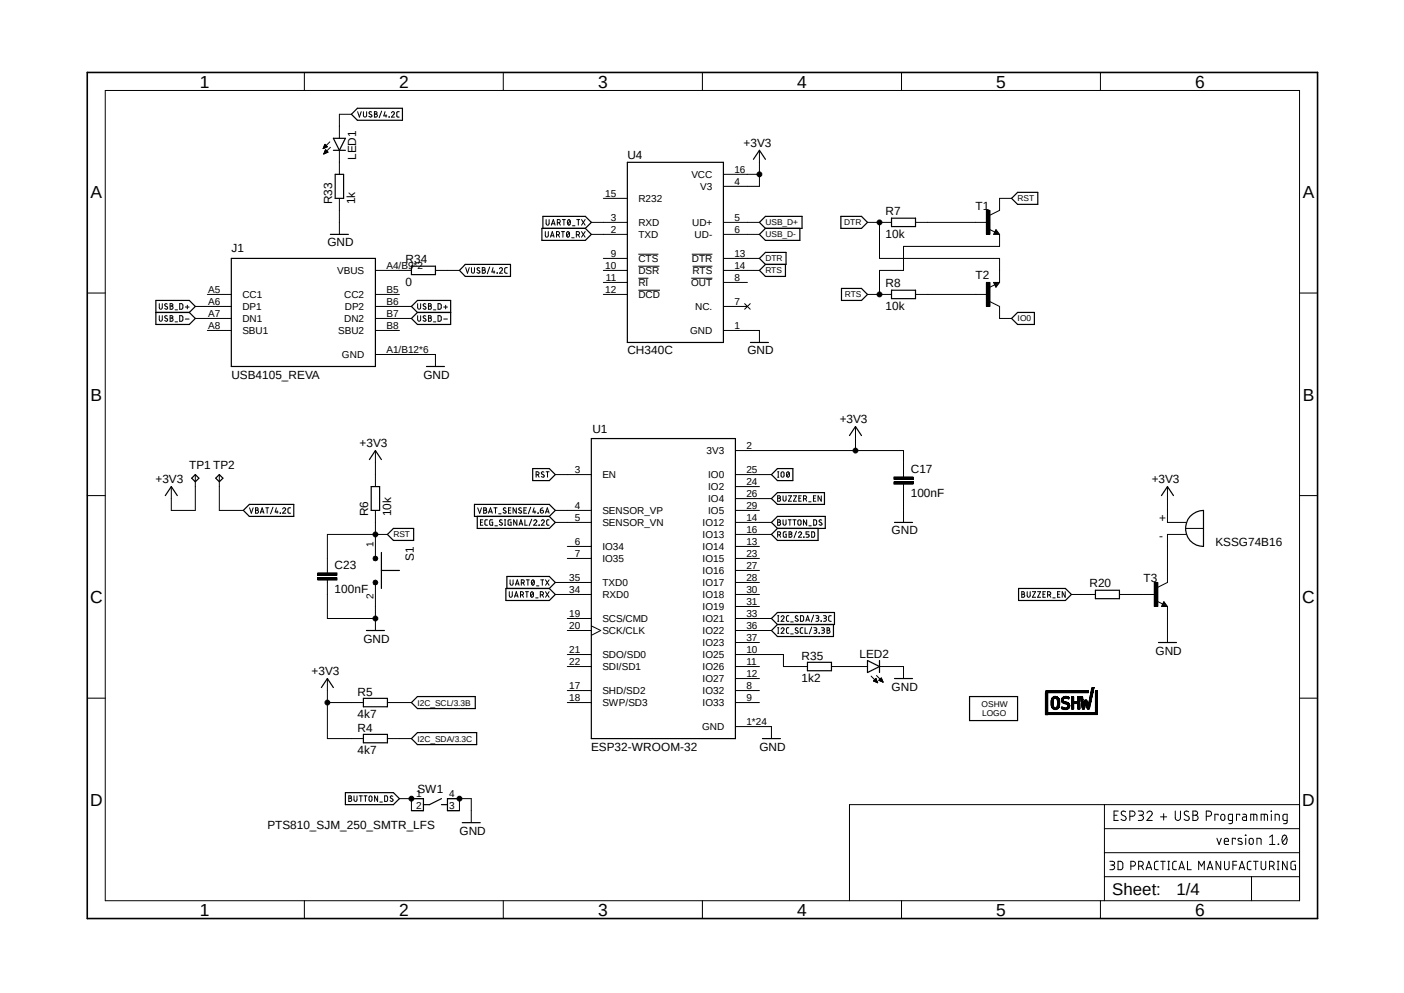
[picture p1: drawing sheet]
<svg xmlns="http://www.w3.org/2000/svg" width="297mm" height="210mm" viewBox="0 0 297 210" stroke-linecap="round" stroke-linejoin="round" font-family="sans-serif">
<defs><g id="words">
<g font-size="3.7">
<text x="42.3" y="18.5">1</text>
<text x="84.4" y="18.5">2</text>
<text x="126.5" y="18.5">3</text>
<text x="168.6" y="18.5">4</text>
<text x="210.7" y="18.5">5</text>
<text x="252.9" y="18.5">6</text>
<text x="19.1" y="41.9">A</text>
<text x="275.6" y="41.9">A</text>
<text x="19.1" y="84.7">B</text>
<text x="275.6" y="84.7">B</text>
<text x="19" y="127.5">C</text>
<text x="275.5" y="127.5">C</text>
<text x="19" y="170.4">D</text>
<text x="275.5" y="170.4">D</text>
<text x="42.3" y="193.7">1</text>
<text x="84.4" y="193.7">2</text>
<text x="126.5" y="193.7">3</text>
<text x="168.6" y="193.7">4</text>
<text x="210.7" y="193.7">5</text>
<text x="252.9" y="193.7">6</text>
</g>
<g font-size="3.6">
<text x="235.3" y="189.4">Sheet:</text>
<text x="248.9" y="189.2">1/4</text>
</g>
<g font-size="2.5">
<text x="75.4" y="33.8" transform="rotate(-90 75.4 33.8)">LED1</text>
<text x="132.7" y="33.7">U4</text>
<text x="157.3" y="31">+3V3</text>
<text x="70.3" y="43.2" transform="rotate(-90 70.3 43.2)">R33</text>
<text x="75.1" y="43.2" transform="rotate(-90 75.1 43.2)">1k</text>
<text x="187.3" y="45.6">R7</text>
<text x="206.4" y="44.5">T1</text>
<text x="48.9" y="53.4">J1</text>
<text x="69.3" y="52.1">GND</text>
<text x="187.3" y="50.3">10k</text>
<text x="85.8" y="55.7">R34</text>
<text x="206.4" y="59">T2</text>
<text x="85.8" y="60.5">0</text>
<text x="187.3" y="65.6">10k</text>
<text x="187.3" y="60.8">R8</text>
<text x="132.7" y="75">CH340C</text>
<text x="158.1" y="75">GND</text>
<text x="48.9" y="80.1">USB4105_REVA</text>
<text x="89.6" y="80.1">GND</text>
<text x="177.6" y="89.5">+3V3</text>
<text x="76.1" y="94.5">+3V3</text>
<text x="125.3" y="91.6">U1</text>
<text x="40" y="99.1">TP1 TP2</text>
<text x="192.7" y="100">C17</text>
<text x="32.9" y="102.2">+3V3</text>
<text x="192.7" y="105.1">100nF</text>
<text x="243.6" y="102.2">+3V3</text>
<text x="77.9" y="109.2" transform="rotate(-90 77.9 109.2)">R6</text>
<text x="82.7" y="109.2" transform="rotate(-90 82.7 109.2)">10k</text>
<text x="188.6" y="113">GND</text>
<text x="245.2" y="110.5">+</text>
<text x="87.5" y="118.6" transform="rotate(-90 87.5 118.6)">S1</text>
<text x="245.2" y="114.3">-</text>
<text x="257.1" y="115.6">KSSG74B16</text>
<text x="70.8" y="125.4">100nF</text>
<text x="70.8" y="120.3">C23</text>
<text x="230.5" y="124.2">R20</text>
<text x="241.9" y="123.2">T3</text>
<text x="76.9" y="135.9">GND</text>
<text x="65.9" y="142.7">+3V3</text>
<text x="169.5" y="139.5">R35</text>
<text x="181.8" y="139.2">LED2</text>
<text x="244.4" y="138.4">GND</text>
<text x="75.6" y="147.1">R5</text>
<text x="169.5" y="144.3">1k2</text>
<text x="188.6" y="146.1">GND</text>
<text x="75.6" y="151.9">4k7</text>
<text x="75.6" y="154.7">R4</text>
<text x="75.6" y="159.5">4k7</text>
<text x="125.1" y="158.8">ESP32-WROOM-32</text>
<text x="160.7" y="158.8">GND</text>
<text x="88.3" y="167.6">SW1</text>
<text x="56.6" y="175.3">PTS810_SJM_250_SMTR_LFS</text>
<text x="97.2" y="176.5">GND</text>
</g>
<g font-size="2.1">
<text x="128" y="41.6">15</text>
<text x="146.3" y="37.6">VCC</text>
<text x="148.1" y="40.2">V3</text>
<text x="155.4" y="39.1">4</text>
<text x="155.4" y="36.5">16</text>
<text x="129.2" y="46.7">3</text>
<text x="135" y="42.7">R232</text>
<text x="135" y="47.8">RXD</text>
<text x="146.4" y="47.8">UD+</text>
<text x="155.4" y="46.7">5</text>
<text x="129.2" y="49.2">2</text>
<text x="135" y="50.3">TXD</text>
<text x="146.9" y="50.3">UD-</text>
<text x="155.4" y="49.2">6</text>
<text x="71.3" y="58">VBUS</text>
<text x="81.7" y="56.9">A4/B9*2</text>
<text x="128" y="56.9">10</text>
<text x="128.2" y="59.4">11</text>
<text x="129.2" y="54.3">9</text>
<text x="135" y="55.4">CTS</text>
<text x="135" y="58">DSR</text>
<text x="146.3" y="55.4">DTR</text>
<text x="146.5" y="58">RTS</text>
<text x="155.4" y="54.3">13</text>
<text x="155.4" y="56.9">14</text>
<text x="155.4" y="59.4">8</text>
<text x="44" y="61.9">A5</text>
<text x="44" y="64.5">A6</text>
<text x="51.3" y="63">CC1</text>
<text x="51.3" y="65.6">DP1</text>
<text x="72.8" y="63">CC2</text>
<text x="72.9" y="65.6">DP2</text>
<text x="81.7" y="61.9">B5</text>
<text x="81.7" y="64.5">B6</text>
<text x="128" y="61.9">12</text>
<text x="135" y="63">DCD</text>
<text x="135" y="60.5">RI</text>
<text x="146.2" y="60.5">OUT</text>
<text x="147.1" y="65.6">NC.</text>
<text x="155.4" y="64.5">7</text>
<text x="44" y="67">A7</text>
<text x="44" y="69.6">A8</text>
<text x="51.3" y="68.1">DN1</text>
<text x="51.3" y="70.7">SBU1</text>
<text x="71.5" y="70.7">SBU2</text>
<text x="72.8" y="68.1">DN2</text>
<text x="81.7" y="67">B7</text>
<text x="81.7" y="69.6">B8</text>
<text x="146" y="70.7">GND</text>
<text x="155.4" y="69.6">1</text>
<text x="72.3" y="75.7">GND</text>
<text x="81.7" y="74.6">A1/B12*6</text>
<text x="157.9" y="94.9">2</text>
<text x="121.6" y="100">3</text>
<text x="127.4" y="101.1">EN</text>
<text x="149.5" y="96.1">3V3</text>
<text x="149.8" y="101.1">IO0</text>
<text x="157.9" y="100">25</text>
<text x="121.6" y="107.6">4</text>
<text x="149.8" y="103.7">IO2</text>
<text x="149.8" y="106.2">IO4</text>
<text x="157.9" y="102.5">24</text>
<text x="157.9" y="105.1">26</text>
<text x="157.9" y="107.6">29</text>
<text x="121.6" y="110.2">5</text>
<text x="127.4" y="108.7">SENSOR_VP</text>
<text x="127.4" y="111.3">SENSOR_VN</text>
<text x="148.6" y="111.3">IO12</text>
<text x="148.6" y="113.8">IO13</text>
<text x="149.8" y="108.8">IO5</text>
<text x="157.9" y="110.2">14</text>
<text x="157.9" y="112.7">16</text>
<text x="79" y="115.8" transform="rotate(-90 79 115.8)">1</text>
<text x="121.6" y="115.2">6</text>
<text x="121.6" y="117.8">7</text>
<text x="127.4" y="116.3">IO34</text>
<text x="127.4" y="118.9">IO35</text>
<text x="148.6" y="116.3">IO14</text>
<text x="148.6" y="118.9">IO15</text>
<text x="157.9" y="115.2">13</text>
<text x="157.9" y="117.8">23</text>
<text x="120.4" y="125.4">34</text>
<text x="120.4" y="122.9">35</text>
<text x="127.4" y="124">TXD0</text>
<text x="148.6" y="121.4">IO16</text>
<text x="148.6" y="124">IO17</text>
<text x="157.9" y="120.3">27</text>
<text x="157.9" y="122.9">28</text>
<text x="157.9" y="125.4">30</text>
<text x="79" y="126.7" transform="rotate(-90 79 126.7)">2</text>
<text x="120.4" y="130.5">19</text>
<text x="127.4" y="126.5">RXD0</text>
<text x="127.4" y="131.6">SCS/CMD</text>
<text x="148.6" y="126.5">IO18</text>
<text x="148.6" y="129">IO19</text>
<text x="148.6" y="131.6">IO21</text>
<text x="157.9" y="127.9">31</text>
<text x="157.9" y="130.5">33</text>
<text x="120.4" y="133">20</text>
<text x="127.4" y="134.1">SCK/CLK</text>
<text x="148.6" y="134.1">IO22</text>
<text x="148.6" y="136.7">IO23</text>
<text x="157.9" y="133">36</text>
<text x="157.9" y="135.6">37</text>
<text x="120.4" y="138.1">21</text>
<text x="120.4" y="140.6">22</text>
<text x="127.4" y="139.2">SDO/SD0</text>
<text x="127.4" y="141.7">SDI/SD1</text>
<text x="148.6" y="139.2">IO25</text>
<text x="148.6" y="141.7">IO26</text>
<text x="157.9" y="138.1">10</text>
<text x="157.9" y="140.6">11</text>
<text x="157.9" y="143.2">12</text>
<text x="120.4" y="145.7">17</text>
<text x="120.4" y="148.3">18</text>
<text x="127.4" y="146.8">SHD/SD2</text>
<text x="127.4" y="149.4">SWP/SD3</text>
<text x="148.6" y="149.4">IO33</text>
<text x="148.6" y="146.8">IO32</text>
<text x="148.6" y="144.3">IO27</text>
<text x="157.9" y="148.3">9</text>
<text x="157.9" y="145.7">8</text>
<text x="148.5" y="154.4">GND</text>
<text x="157.9" y="153.3">1*24</text>
<text x="88" y="168.5">1</text>
<text x="88" y="171.1">2</text>
<text x="95" y="171.1">3</text>
<text x="95" y="168.5">4</text>
</g>
<g font-size="1.8">
<text x="161.9" y="47.7">USB_D+</text>
<text x="178.6" y="47.7">DTR</text>
<text x="215.3" y="42.6">RST</text>
<text x="161.9" y="50.2">USB_D-</text>
<text x="161.9" y="57.8">RTS</text>
<text x="161.9" y="55.3">DTR</text>
<text x="178.7" y="62.9">RTS</text>
<text x="215.3" y="68">IO0</text>
<text x="83.2" y="113.7">RST</text>
<text x="88.3" y="149.2">I2C_SCL/3.3B</text>
<text x="207.6" y="149.6">OSHW</text>
<text x="207.8" y="151.4">LOGO</text>
<text x="88.3" y="156.8">I2C_SDA/3.3C</text>
</g>
</g></defs>
<path d="M17.9 15l261.2 179.9M279.1 15l-261.2 179.9" fill="none" stroke="#fff" stroke-width=".21"/>
<g fill="none" stroke="#000" stroke-width=".21">
<path d="M22.3 19.1h252.6v171.4h-252.6zM64.4 15.3v3.8M106.5 15.3v3.8M148.6 15.3v3.8M190.7 15.3v3.8M232.8 15.3v3.8M68.4 31.4h.1M68.4 31.3h.2M68.5 31.2h.3M68.5 31.2h.5M68.5 32.6h.1M68.5 31h.8"/>
<path d="M68.5 30.9h.7M68.5 32.5h.2M68.6 30.9h.5M68.6 32.4h.3M68.6 30.8h.4M68.6 32.3h.5M68.6 32.2h.7M68.7 30.7h.2M68.7 32.1h.6M68.7 30.6h.1M68.7 32h.5M68.7 31.9h.4"/>
<path d="M68.8 31.8h.2M68.8 31.7h.2M68.9 31.7l.5 .5-.9 .4zM69.3 31l-.6-.5-.3 .9M69.3 31l-.9 .4M69.8 30l-1.4 1.4M69.9 31.2l-1.4 1.4M71.8 31.8v5.1M74.3 24.2h-2.5v5.1M75.6 23.6l.4 1.2 .4-1.2M76.9 23.6v1a.34 .34 0 0 0 .4 .2 .34 .34 0 0 0 .3-.3v-.9M78.6 23.7l-.4-.1-.1 .3 .6 .5v.2l-.3 .2-.4-.2"/>
<path d="M79.2 23.6l.6 .2-.1 .3h-.2a.32 .32 0 0 1 .3 .3 .32 .32 0 0 1-.3 .4h-.3zM79.2 24.1h.3M80.7 23.5l-.5 1.4M81.4 23.6l-.2 .9h.6M81.7 24.3v.5M82.3 24.8h.1M82.8 23.9l.2-.3 .4 .1v.4l-.6 .7h.6M84.5 23.6l-.6 .1v.9l.6 .2M153 36.9h7.7M160.7 31.8v7.6h-7.7M71.8 42v7.6M79.4 57.2h7.6"/>
<path d="M92.1 57.2h5.1M98.5 56.6l.4 1.2 .4-1.2M99.7 56.6v.8a.32 .32 0 0 0 .4 .4 .32 .32 0 0 0 .3-.4v-.8M101.5 56.7l-.3-.1-.3 .3 .6 .5v.3l-.2 .1-.4-.2M102 56.6h.5l.1 .3-.2 .2 .1 .1a.31 .31 0 0 1 .2 .4 .31 .31 0 0 1-.3 .2h-.4zM102 57.1h.4M103.6 56.5l-.5 1.4M104.3 56.6l-.2 .9h.6M104.5 57.3v.5M105.2 57.8h.1M105.7 56.9a.32 .32 0 0 1 .4-.3 .32 .32 0 0 1 .1 .5l-.5 .7h.6M107.3 56.6h-.4l-.1 .3v.8l.5 .1"/>
<path d="M115.4 49v1a.31 .31 0 0 0 .4 .2 .31 .31 0 0 0 .2-.4v-.8M115.5 46.4v.9a.32 .32 0 0 0 .3 .3 .32 .32 0 0 0 .4-.3v-.9M116.5 50.2l.3-1.2 .4 1.2M116.5 49.9h.6M116.6 47.6l.5-1.2 .3 1.2M116.8 47.3h.5M117.7 49.7h.3a.34 .34 0 0 0 .4-.4 .34 .34 0 0 0-.4-.3h-.3v1.2M117.9 47.1h.3M118.1 49.7l.3 .5M118.2 47.1l.3-.2v-.3l-.6-.2v1.2M118.3 47.1l.2 .5M118.8 49h.6"/>
<path d="M119 46.4h.6M119.1 49v1.2M119.3 46.4v1.2M120 49a.59 .59 0 0 1 .5 .5 .59 .59 0 0 1-.4 .7l-.3-.4zM120.2 46.5a.56 .56 0 0 1 .5 .5 .56 .56 0 0 1-.5 .6l-.2-.6zM120.4 49.2l-.5 .7M120.6 46.7l-.5 .7M120.9 50.3h.6M121.1 47.8h.5M121.9 49.7h.4a.34 .34 0 0 0 .3-.4 .34 .34 0 0 0-.3-.3h-.4v1.2M122 46.4h.6M122.3 46.4v1.2"/>
<path d="M122.3 49.7l.3 .5M123 46.4l.8 1.2M123 49l.8 1.2M123.8 46.4l-.8 1.2M123.8 49l-.8 1.2M125.1 47h7.6M125.1 49.6h7.6M127.6 57.2h5.1M127.6 54.7h5.1M127.6 59.7h5.1M127.6 42h5.1M135 53.8h4.3"/>
<path d="M135 56.3h4.5M135 58.8h2.2M146.2 58.8h4.5M146.3 53.8h4.4M146.5 56.3h4.2M153 57.2h7.7M153 54.7h7.7M153 59.7h5.1M153 47h7.7M153 49.6h7.7M183.5 47h5.1M186.1 47v7.7h25.4v5"/>
<path d="M193.7 47h15.2M208.7 44.5h.7v5.1h-.7zM208.7 59.7h.7v5.1h-.7zM209.2 48.5l1.2 .6M210.2 59.7h1.3l-.8 1zM210.7 48.6l.8 1h-1.3zM211.5 49.6v2.5h-20.4v5.1h-5v5.1M214 42h-2.5v2.5l-2.1 1M18.5 62h3.8M33.7 64.2v1a.31 .31 0 0 0 .4 .2 .31 .31 0 0 0 .2-.3v-.9M33.7 66.8v1a.31 .31 0 0 0 .4 .1 .31 .31 0 0 0 .2-.3v-.8M35.4 64.3h-.4l-.2 .2 .2 .2 .3 .2 .1 .4-.2 .1-.4-.2"/>
<path d="M35.4 66.8h-.4l-.2 .2 .2 .3 .3 .1 .1 .4-.2 .1-.4-.1M36 64.2l.6 .2-.3 .3 .3 .2-.1 .5h-.5zM36 66.8l.6 .1-.3 .4 .3 .1-.1 .5h-.5zM36 64.7h.3M36 67.3h.3M37 65.5h.5M37 68.1h.5M38 64.2l.7 .2v.7l-.2 .3h-.5zM38 66.8l.7 .1v.7l-.2 .3h-.5zM39.2 64.9h.8M39.2 67.5h.8M39.6 64.6v.7"/>
<path d="M41.3 64.8h7.6M41.3 67.4h7.6M43.9 62.3h5M43.9 69.9h5M79.4 62.3h5.1M79.4 69.9h5.1M79.4 64.8h7.6M79.4 67.4h7.6M79.4 75h12.7v2.5M88.3 64.2v.9a.32 .32 0 0 0 .4 .3 .32 .32 0 0 0 .3-.3v-.9M88.3 66.8v.8a.32 .32 0 0 0 .4 .3 .32 .32 0 0 0 .3-.3v-.8M90.1 64.3l-.3-.1-.3 .1v.3l.6 .4v.3l-.2 .1-.4-.2"/>
<path d="M90.1 66.8h-.3l-.3 .1v.2l.6 .5v.2l-.2 .1-.4-.1M90.6 64.2l.6 .2-.2 .3 .2 .2-.1 .5h-.5zM90.6 66.8l.6 .1-.2 .4 .2 .1-.1 .5h-.5zM90.6 64.7h.4M90.6 67.3h.4M91.7 65.5h.5M91.7 68.1h.5M92.7 64.2l.6 .2v.7l-.1 .3h-.5zM92.7 66.8l.6 .1v.7l-.1 .3h-.5zM93.9 64.9h.8M93.9 67.5h.8M94.3 64.6v.7"/>
<path d="M127.6 62.3h5.1M135 61.4h4.6M153 69.9h7.7v2.5M153 64.8h5.1M157.5 64.2l1.2 1.2M158.7 64.2l-1.2 1.2M183.5 62.3h5.1M193.7 62.3h15.2M209.4 63.8l2.1 1v2.6h2.5M210.4 60.2l-1.2 .6M274.9 62h3.8M79.4 95.3v7.6"/>
<path d="M115.1 99.9l-.3-.1-.3 .2 .6 .5v.3l-.1 .1-.5-.1M115.5 99.8h.7M115.8 99.8v1.1M155.6 95.3h35.5v5.6M164.5 99.8h.3M164.6 99.8v1.1M165.4 99.8h.3l.2 .3-.1 .7-.2 .1-.4-.3v-.5zM166.6 99.8a.54 .54 0 0 1 .4 .6 .54 .54 0 0 1-.4 .5l-.2-.5zM181 90.2v5.1M18.5 104.8h3.8M41.3 100.4v7.5h-5.1v-5M46.4 100.4v7.5h5.1"/>
<path d="M52.8 107.4l.4 1.1 .4-1.1M54.1 107.4h.4l.1 .3-.2 .2h.1a.31 .31 0 0 1 .2 .4 .31 .31 0 0 1-.3 .2h-.3zM54.1 107.9h.3M55.1 108.5l.4-1.1 .3 1.1M55.2 108.2h.6M56.2 107.4h.7M56.5 107.4v1.1M57.7 107.3l-.5 1.4M58.5 107.4l-.3 .9h.6M58.6 108v.5M59.3 108.5h.1M59.4 108.5h.1"/>
<path d="M59.8 107.7l.2-.3 .4 .1v.3l-.6 .7h.7M61.5 107.4h-.5l-.1 .3 .1 .7 .5 .1M79 117.8l.4-.2 .4 .2 .1 .3-.1 .4-.4 .1-.4-.1-.1-.4zM79.4 107.9v10.2M82 113h-12.7v8.2M101 107.4l.5 1.1 .4-1.1M101.6 110.4h.4M102.2 109.9h-.6v1.2h.6M102.3 107.4h.5l.1 .3-.2 .2a.32 .32 0 0 1 .3 .3 .32 .32 0 0 1-.3 .3h-.4zM102.3 107.9h.4M103.1 109.9h-.4l-.1 .3v.8l.5 .1M103.3 108.5l.5-1.1 .3 1.1"/>
<path d="M103.5 108.2h.6M104.2 109.9h-.5l-.1 .3v.8l.6 .1v-.7h-.2M104.5 107.4h.7M104.7 111.2h.5M104.8 107.4v1.1M105.5 108.7h.5M106.2 110l-.4-.1-.1 .3 .6 .5v.3l-.3 .1-.4-.2M106.7 111.1h.3M106.7 109.9h.3M106.8 109.9v1.2M107 107.5l-.3-.1-.2 .3 .6 .5v.2l-.3 .1-.4-.1M107.6 107.9h.3"/>
<path d="M108.1 107.4h-.5v1.1h.5M108.1 109.9l-.6 .2v.9l.6 .1v-.7h-.2M109.2 107.4v1.1l-.7-1.1v1.1M109.3 109.9v1.2l-.6-1.2v1.2M109.8 111.1l.4-1.2 .4 1.2M109.9 110.8h.6M110.3 107.5l-.3-.1-.3 .3 .6 .5v.2l-.2 .1-.4-.1M110.8 107.9h.5M111 109.9v1.2h.5M111.4 107.4h-.6v1.1h.6M112.3 107.3l-.5 1.4M112.5 109.8l-.6 1.4"/>
<path d="M112.9 110.2l.2-.3 .4 .2v.2l-.6 .8h.7M113 107.4l-.3 .9h.7M113.2 108v.5M113.4 100.4h.3a.32 .32 0 0 0 .3-.3 .32 .32 0 0 0-.3-.3h-.3v1.1M113.8 100.4l.2 .5M113.8 108.5h.1M113.9 108.5h.1M114 111h.1M114 111v.1M114.1 111v.1M114.3 107.9h.4a.33 .33 0 0 1 .3 .4 .33 .33 0 0 1-.4 .3 .33 .33 0 0 1-.3-.4zM114.5 110.2l.2-.3 .4 .2v.2l-.6 .8h.6"/>
<path d="M114.9 107.4a.51 .51 0 0 0-.6 .5M115.4 108.5l.4-1.1 .4 1.1M115.5 108.2h.6M116.2 109.9h-.4l-.1 .3v.8l.5 .1M117.5 110.5h7.6M117.5 100.4h7.6M117.5 107.9h7.6M120 115.6h5.1M120 118.1h5.1M155.6 113h7.6M155.6 110.5h7.6M155.6 100.4h7.6"/>
<path d="M155.6 107.9h5.1M155.6 115.6h5.1M155.6 118.1h5.1M155.6 102.9h5.1M155.6 105.5h7.6M164.5 104.9l.6 .1-.3 .4 .3 .1-.1 .5h-.5zM164.5 109.9l.6 .2-.3 .3 .3 .2-.1 .4-.5 .1zM164.5 113.1h.5l.1-.5-.6-.1v1.1M164.5 100.9h.3M164.5 105.4h.3M164.5 110.4h.3M164.9 113.1l.2 .5"/>
<path d="M165.7 104.9v.9a.31 .31 0 0 0 .3 .2 .31 .31 0 0 0 .3-.3v-.8M165.7 109.9v1a.31 .31 0 0 0 .3 .2 .31 .31 0 0 0 .3-.3v-.9M166.3 112.5h-.5l-.1 .1v.8l.1 .2h.5v-.6h-.1M166.8 109.9h.6M166.8 104.9h.6l-.6 1.1h.6M166.9 112.5l.6 .1-.2 .4 .2 .2-.1 .4h-.5zM166.9 113h.4M167 100l-.5 .7M167.1 109.9v1.2M167.7 109.9h.7M167.9 104.9h.6l-.6 1.1h.6M168.1 109.9v1.2"/>
<path d="M168.5 112.4l-.5 1.3M168.8 110.1l.3-.2 .3 .2v.8a.34 .34 0 0 1-.3 .2 .34 .34 0 0 1-.3-.3zM168.9 112.7l.2-.2 .4 .1v.3l-.6 .7h.7M169 105.4h.4M169.5 104.9h-.5v1.1h.5M170 105.5h.3a.32 .32 0 0 0 .3-.3 .32 .32 0 0 0-.3-.3h-.3v1.1M170 113.6h.1M170.1 113.6h.1M170.4 105.5l.2 .5M170.6 109.9v1.2l-.6-1.2v1.2M171.1 106.1h.5M171.1 111.2h.5"/>
<path d="M171.2 112.5h-.7v.5l.7 .1v.4l-.7 .1M171.7 112.5l.6 .1-.1 1h-.5zM172.1 105.4h.4M172.1 109.9l.6 .2 .1 .7-.2 .2-.5 .1zM172.6 104.9h-.5v1.1h.5M173.7 104.9v1.1l-.6-1.1v1.1M173.8 110l-.4-.1-.1 .3 .6 .5v.3l-.2 .1-.4-.2M189.1 101.9h4.1v.5h-4.1zM189.1 100.9h4.1v.5h-4.1zM191.1 102.4v8.1M247 102.9v7.6h3.9M250.8 111.8h3.8"/>
<path d="M250.9 113h-3.9v10.2l-2.1 1M274.9 104.8h3.8M67.2 122.2h4.1v.5h-4.1zM67.2 121.2h4.1v.5h-4.1zM69.3 122.7v8.1h10.1M79 122.9l.4-.2 .4 .2 .1 .3-.1 .4-.4 .1-.4-.1-.1-.4zM79.4 123.2v10.1M107.7 125.1l.1 1.1a.31 .31 0 0 0 .3 .1 .31 .31 0 0 0 .3-.3v-.9M107.9 122.6v.8a.32 .32 0 0 0 .3 .4 .32 .32 0 0 0 .3-.4v-.8M108.8 126.3l.4-1.2 .4 1.2M108.9 126h.6M109.1 123.8l.3-1.2 .4 1.2"/>
<path d="M109.1 123.5h.6M110.1 125.8h.3a.34 .34 0 0 0 .3-.3 .34 .34 0 0 0-.3-.4h-.3v1.2M110.3 123.3h.3M110.5 125.8l.2 .5M110.6 123.3l.3-.2v-.3l-.6-.2v1.2M110.7 123.3l.2 .5M111.2 125.1h.6M111.3 122.6h.7M111.5 125.1v1.2M111.7 122.6v1.2M112.4 125.2a.56 .56 0 0 1 .5 .5 .56 .56 0 0 1-.4 .6l-.3-.4zM112.6 122.7a.53 .53 0 0 1 .5 .5 .53 .53 0 0 1-.5 .5l-.2-.5z"/>
<path d="M112.8 125.4l-.5 .7M113 122.9l-.5 .6M113.3 126.4h.5M113.5 123.9h.5M114.3 125.8h.3a.34 .34 0 0 0 .4-.3 .34 .34 0 0 0-.4-.4h-.3v1.2M114.4 122.6h.6M114.7 122.6v1.2M114.7 125.8l.3 .5M115.4 122.6l.8 1.2M115.4 125.1l.8 1.2M116.2 122.6l-.8 1.2M116.2 125.1l-.8 1.2"/>
<path d="M117.5 125.7h7.6M117.5 123.2h7.6M120 133.3h5.1M120 130.8h5.1M120 138.4h5.1M125.1 132.4l2 .9-2 1.1M155.6 133.3h7.6M155.6 130.8h7.6M155.6 125.7h5.1M155.6 128.3h5.1M155.6 138.4h10.1v2.6h5.1M155.6 120.6h5.1"/>
<path d="M155.6 123.2h5.1M155.6 135.9h5.1M164.5 133.9h.3M164.5 132.8h.3M164.5 131.4h.3M164.5 130.2h.3M164.6 130.2v1.2M164.6 132.8v1.1M165.2 133.1l.4-.3 .3 .1v.3l-.7 .7h.7M165.2 130.5l.4-.3 .3 .2v.2l-.7 .8h.7M166.9 132.8h-.4l-.1 .3v.7l.5 .1M166.9 130.2l-.4 .1-.1 .2v.8l.5 .1"/>
<path d="M167.3 134.1h.5M167.3 131.5h.5M168.8 132.9l-.3-.1-.3 .3 .5 .3 .1 .4-.2 .1-.4-.1M168.8 130.3l-.3-.1-.3 .3 .6 .5v.3l-.2 .1-.4-.2M169.3 130.2l.7 .2v.7l-.2 .3h-.5zM169.8 132.8h-.4l-.1 .3v.7l.5 .1M170.3 132.8v1.1h.5M170.5 131.4l.4-1.2 .3 1.2M170.6 131.1h.6M171.7 132.6l-.5 1.5M172.1 130.1l-.5 1.4M172.2 132.8h.4l.2 .2-.1 .2-.4 .1"/>
<path d="M172.5 133.3h.1a.31 .31 0 0 1 .2 .4 .31 .31 0 0 1-.3 .2h-.3M172.6 130.2h.4l.2 .2-.1 .3-.4 .1M172.9 130.8a.32 .32 0 0 1 .3 .3 .32 .32 0 0 1-.3 .3h-.3M173.3 133.9h.1M173.7 131.4h.1M173.8 132.8h.4l.2 .2-.2 .3h-.3M174.1 133.3h.1a.31 .31 0 0 1 .2 .4 .31 .31 0 0 1-.3 .2h-.3M174.2 130.2h.4l.2 .2-.1 .3-.4 .1M174.5 130.8a.32 .32 0 0 1 .3 .3 .32 .32 0 0 1-.3 .3h-.3M175 132.8h.4l.1 .3-.2 .2h.1a.31 .31 0 0 1 .2 .4 .31 .31 0 0 1-.3 .2h-.3zM175 133.3h.3M175.9 130.2l-.4 .1-.2 .2v.8l.6 .1"/>
<path d="M216.2 125.1l.4 .1 .1 .3-.2 .2h.1a.31 .31 0 0 1 .2 .4 .31 .31 0 0 1-.3 .2h-.3zM216.2 125.7h.3M217.3 125.1v1.1a.31 .31 0 0 0 .4 .1 .31 .31 0 0 0 .2-.3v-.9M218.4 125.1h.7l-.7 1.2h.7M219.5 125.1h.6l-.6 1.2h.6M220.6 125.7h.4M221.1 125.1h-.5v1.2h.5M221.6 125.8h.4a.34 .34 0 0 0 .3-.3 .34 .34 0 0 0-.3-.4h-.4v1.2M222 125.8l.3 .5M222.7 126.4h.5M223.7 125.7h.4M224.2 125.1h-.5v1.2h.5"/>
<path d="M225.3 125.1v1.2l-.6-1.2v1.2M226.7 125.7h5M236.8 125.7h7.6M244.2 123.2h.7v5.1h-.7zM244.8 127.2l1.2 .6M246.2 127.3l.8 1h-1.3zM247 128.3v7.6M18.5 147.7h3.8M69.3 143.5v12.7h7.6M69.3 148.6h7.6M82 156.2h5M82 148.6h5"/>
<path d="M120 148.6h5.1M120 146h5.1M120 141h5.1M155.6 148.6h5.1M155.6 153.7h7.6v2.5M155.6 146h5.1M155.6 141h5.1M155.6 143.5h5.1M175.9 141h7.6M184.3 143l1.4 1.4M184.8 144.1h.7M184.8 144h.7"/>
<path d="M184.9 143.9h.5M185 143.8h.4M185 144.1h.5M185.1 143.7h.3M185.2 143.6h.1M185.3 144.2h.3M185.3 143.5l-.5 .5 .9 .4M185.3 143.5l.4 .9M185.3 143.5v.1M185.4 142.9l1.4 1.4M185.5 144.3h.1M185.9 143.9h.7"/>
<path d="M185.9 143.9l.9 .4M185.9 143.9l.5-.5 .4 .9M186 143.8h.6M186.1 141h5v2.5M186.1 144h.6M186.1 143.7h.5M186.2 143.6h.3M186.3 144.1h.4M186.3 143.5h.2M186.4 143.4h.1M186.5 144.1h.2M186.7 144.2h.1"/>
<path d="M221.1 146.5h.6v4.7h-.6zM221.2 146.1h9.1v.4h-9.1zM221.7 150.7h10.5v.4h-10.5zM222.4 149.1l.4 .1zM222.4 149.1h.4zM222.4 149l.4 .1zM222.4 148.9l.4 .1zM222.4 148.8l.4 .1zM222.4 148.8h.4zM222.4 148.7l.4 .1zM222.4 148.6l.4 .1zM222.4 148.5l.4 .1z"/>
<path d="M222.4 148.5h.4zM222.4 148.4l.4 .1zM222.4 148.3l.4 .1zM222.4 148.3h.4zM222.4 148.2l.4 .1zM222.4 148.1l.4 .1zM222.4 149.4h.4zM222.4 149.3l.4 .1zM222.4 149.2l.4 .1zM222.4 148l.4 .1zM222.4 148h.4zM222.5 149.5l.4 .1z"/>
<path d="M222.5 149.4l.4 .1zM222.5 147.9l.4 .1zM222.5 147.8l.4 .1zM222.5 147.7l.4 .1zM222.5 149.6l.6 .1zM222.5 149.6h.5zM222.5 147.7l.5 .1zM222.5 147.6l1.4 .1zM222.6 147.6l.4 .1zM222.6 149.7l1.3 .1zM222.6 147.5l1.2 .1zM222.7 149.8l1.2 .1z"/>
<path d="M222.7 147.5l1.1 .1zM222.7 149.8l1.1 .1zM222.7 147.4l1 .1zM222.8 149.9h.9zM222.8 147.4h.9zM222.9 149.9l.7 .1zM222.9 147.3l.7 .1zM223.1 150l.4 .1zM223.1 147.3l.3 .1zM223.4 149.6l.6 .1zM223.4 147.6l.5 .1zM223.5 149.6l.4 .1z"/>
<path d="M223.5 147.7l.4 .1zM223.6 149.6h.4zM223.6 147.7l.4 .1zM223.6 149.5l.4 .1zM223.6 147.8l.4 .1zM223.6 149.4l.5 .1zM223.6 149.4h.5zM223.6 149.3l.5 .1zM223.6 148h.5zM223.6 147.9l.5 .1zM223.6 147.8l.5 .1zM223.7 149.3l.4 .1z"/>
<path d="M223.7 149.2l.4 .1zM223.7 149.1l.4 .1zM223.7 149.1h.4zM223.7 148.2l.4 .1zM223.7 148.1l.4 .1zM223.7 148l.4 .1zM223.7 149l.5 .1zM223.7 148.9l.5 .1zM223.7 148.8l.5 .1zM223.7 148.8h.5zM223.7 148.7l.5 .1zM223.7 148.6l.5 .1z"/>
<path d="M223.7 148.5l.5 .1zM223.7 148.5h.5zM223.7 148.4l.5 .1zM223.7 148.3l.5 .1zM223.7 148.3h.5zM224.5 149.7l1.6 .1zM224.5 149.6l.5 .1zM224.5 149.6h.4zM224.5 148.2l.5 .1zM224.5 148.1l.5 .1zM224.5 147.9l.5 .1zM224.5 147.8l.5 .1z"/>
<path d="M224.6 149.8l1.4 .1zM224.6 149.8l1.5 .1zM224.6 149.6l.6 .1zM224.6 149.5l.1 .1zM224.6 148.3l.6 .1zM224.6 148.3h.4zM224.6 148l.3 .1zM224.6 148h.3zM224.6 148.4l.8 .1zM224.6 148.3l.4 .1zM224.6 147.8l.4 .1zM224.6 147.7l.4 .1z"/>
<path d="M224.7 149.9h1.2zM224.7 148.5h.9zM224.7 147.6l.5 .1zM224.7 148.5l1 .1zM224.7 147.6l1.4 .1zM224.8 148.5l1.1 .1zM224.8 147.5l1.3 .1zM224.8 149.9l1 .1zM224.8 148.6l1.1 .1zM224.9 147.4l1.2 .1zM224.9 148.6l1.1 .1zM225 147.4h1.1z"/>
<path d="M225 150l.7 .1zM225 147.3l.9 .1zM225.1 148.7l1 .1zM225.2 148.8h.9zM225.3 147.3l.3 .1zM225.4 148.8l.8 .1zM225.6 149.6l.5 .1zM225.6 148.8l.6 .1zM225.7 149.6l.5 .1zM225.7 148.9l.5 .1zM225.8 149.6h.4zM225.8 149.5l.4 .1z"/>
<path d="M225.8 149.1h.4zM225.8 149l.4 .1zM225.8 147.6l.3 .1zM225.9 149.4l.3 .1zM225.9 149.4h.3zM225.9 149.3l.4 .1zM225.9 149.2l.4 .1zM225.9 149.1l.4 .1zM225.9 147.7l.2 .1zM226 147.7l.1 .1zM226.7 149.9l.4 .1zM226.7 149.9h.4z"/>
<path d="M226.7 149.8l.4 .1zM226.7 149.7l.4 .1zM226.7 149.6l.4 .1zM226.7 149.6h.4zM226.7 149.5l.4 .1zM226.7 149.4l.4 .1zM226.7 149.4h.4zM226.7 149.3l.4 .1zM226.7 149.2l.4 .1zM226.7 149.1l.4 .1zM226.7 149.1h.4zM226.7 149l.4 .1z"/>
<path d="M226.7 148.9l.4 .1zM226.7 148.8l.4 .1zM226.7 148.8h.4zM226.7 148.7l1.7 .1zM226.7 148.6l1.7 .1zM226.7 148.5l1.7 .1zM226.7 148.5h1.7zM226.7 148.4l1.7 .1zM226.7 148.3l.4 .1zM226.7 148.3h.4zM226.7 148.2l.4 .1zM226.7 148.1l.4 .1z"/>
<path d="M226.7 148l.4 .1zM226.7 148h.4zM226.7 147.9l.4 .1zM226.7 147.8l.4 .1zM226.7 147.7l.4 .1zM226.7 147.6l.4 .1zM226.7 147.5l.4 .1zM226.7 147.4l.4 .1zM226.7 147.4h.4zM226.7 147.3l.4 .1zM228 149.9l.4 .1zM228 149.9h.4z"/>
<path d="M228 149.8l.4 .1zM228 149.7l.4 .1zM228 149.6l.4 .1zM228 149.6h.4zM228 149.5l.4 .1zM228 149.4l.4 .1zM228 149.4h.4zM228 149.3l.4 .1zM228 149.2l.4 .1zM228 149.1l.4 .1zM228 149.1h.4zM228 149l.4 .1z"/>
<path d="M228 148.9l.4 .1zM228 148.8l.4 .1zM228 148.8h.4zM228 148.3l.4 .1zM228 148.3h.4zM228 148.2l.4 .1zM228 148.1l.4 .1zM228 148l.4 .1zM228 148h.4zM228 147.9l.4 .1zM228 147.8l.4 .1zM228 147.7l.4 .1z"/>
<path d="M228 147.6l.4 .1zM228 147.5l.4 .1zM228 147.4l.4 .1zM228 147.4h.4zM228 147.3l.4 .1zM228.6 147.6l.4 .1zM228.6 147.5l.4 .1zM228.6 147.4l.4 .1zM228.6 147.4h.4zM228.6 147.3l.4 .1zM228.7 148h.4zM228.7 147.9l.4 .1z"/>
<path d="M228.7 147.8l.4 .1zM228.7 147.8l.3 .1zM228.7 147.7l.3 .1zM228.7 147.6l.3 .1zM228.7 148.3h.5zM228.7 148.2l.4 .1zM228.7 148.1l.4 .1zM228.7 148l.4 .1zM228.8 148.6l.3 .1zM228.8 148.5l.3 .1zM228.8 148.5h.3zM228.8 148.4l.3 .1z"/>
<path d="M228.8 148.3l.3 .1zM228.9 149.3l.6 .1zM228.9 149.2l.6 .1zM228.9 149.1h.3zM228.9 149l.3 .1zM228.9 148.9l.3 .1zM228.9 148.8l.3 .1zM228.9 148.8h.3zM228.9 148.7l.3 .1zM228.9 148.6l.3 .1zM228.9 149.6h.6zM228.9 149.5l.6 .1z"/>
<path d="M228.9 149.4l.6 .1zM228.9 149.4h.6zM228.9 149.1l.3 .1zM228.9 149.6l.5 .1zM229 149.9l.4 .1zM229 149.9h.4zM229 149.8l.4 .1zM229 149.7l.4 .1zM229 149.6l.4 .1zM229.3 149.1l.2 .1zM229.3 149.1l.3 .1zM229.3 149.1h.3z"/>
<path d="M229.3 149l.3 .1zM229.3 148.9l.4 .1zM229.3 148.8l.4 .1zM229.3 148.8h.4zM229.4 148.7l.3 .1zM229.4 148.6l.3 .1zM229.4 148.5l.6 .1zM229.4 148.5h.6zM229.4 148.4l.6 .1zM229.4 148.3l.6 .1zM229.4 148.3h.6zM229.5 148.2l.4 .1z"/>
<path d="M229.5 148.1l.4 .1zM229.5 148l.4 .1zM229.7 148.7l.4 .1zM229.7 148.6l.4 .1zM229.8 149l.3 .1zM229.8 148.9l.3 .1zM229.8 148.8l.3 .1zM229.8 148.8h.2zM229.8 149.1l.4 .1zM229.8 149.1h.4zM229.8 149l.4 .1zM229.9 149.4l.6 .1z"/>
<path d="M229.9 149.4h.6zM229.9 149.3l.6 .1zM229.9 149.6l.6 .1zM229.9 149.6h.6zM229.9 149.5l.6 .1zM229.9 149.2l.3 .1zM230 149.8l.4 .1zM230 149.7l.4 .1zM230 149.6l.5 .1zM230 149.9l.4 .1zM230 149.9h.5zM230.2 149.2l.3 .1z"/>
<path d="M230.3 149.1l.3 .1zM230.3 149.1h.3zM230.3 149l.3 .1zM230.3 149l.4 .1zM230.3 148.9l.3 .1zM230.3 148.8l.3 .1zM230.3 148.8h.3zM230.3 148.7l.4 .1zM230.3 148.5l.5 .1zM230.4 148.6l.3 .1zM230.4 148.5l.3 .1zM230.4 148.3h.4z"/>
<path d="M230.4 148.5h.4zM230.4 148.4l.4 .1zM230.4 148.3l.4 .1zM230.5 148.2l.3 .1zM230.5 148.1l.3 .1zM230.5 148l.3 .1zM230.5 148l.4 .1zM230.5 148h.3zM230.5 147.9l.3 .1zM230.5 147.8l.3 .1zM230.5 147.8l.4 .1zM230.5 147.7l.4 .1z"/>
<path d="M230.5 147.6l.4 .1zM230.5 147.5l.5 .1zM230.6 147.3l.4 .1zM230.6 147.4l.4 .1zM230.6 147.4h.4zM230.6 147.1l.5 .1zM230.6 147l.5 .1zM230.7 147.2l.3 .1zM230.7 147.1l.3 .1zM230.7 147l.4 .1zM230.7 146.9l.4 .1zM230.7 146.9h.4z"/>
<path d="M230.7 146.8l.4 .1zM230.8 146.7l.3 .1zM230.8 146.6l.4 .1zM230.8 146.6h.4zM230.8 146.5l.4 .1zM230.8 146.5l.3 .1zM230.8 146.4l.3 .1zM230.8 146.3l.4 .1zM230.8 146.3h.4zM230.8 146.2l.5 .1zM230.8 146.1l.5 .1zM230.8 146l.5 .1z"/>
<path d="M230.9 146.2l.3 .1zM230.9 145.9l.4 .1zM230.9 145.8l.4 .1zM230.9 146l.4 .1zM230.9 146h.4zM231 145.8h.3zM231 145.7l.3 .1zM231 145.7l.4 .1zM231 145.6l.4 .1zM231 145.5l.4 .1zM231 145.5h.4zM231 145.4l.4 .1z"/>
<path d="M231.7 146h.5v4.7h-.5zM274.9 147.7h3.8M73.8 168.3l.5 .2v.3h-.2a.34 .34 0 0 1 .3 .4 .34 .34 0 0 1-.3 .3h-.3zM73.8 168.8h.3M74.9 168.3v.9a.32 .32 0 0 0 .3 .3 .32 .32 0 0 0 .3-.3v-.9M76 168.3h.7M76.3 168.3v1.2M77 168.3h.6M77.3 168.3v1.2M78.1 168.5a.31 .31 0 0 1 .4-.2 .31 .31 0 0 1 .2 .4v.5a.32 .32 0 0 1-.3 .3 .32 .32 0 0 1-.3-.3zM79.9 168.3v1.2l-.7-1.2v1.2M80.3 169.6h.6"/>
<path d="M81.4 168.3l.6 .2-.1 1h-.5zM83.1 168.4l-.3-.1-.3 .3 .6 .5v.2a.38 .38 0 0 1-.6 0M84.5 168.9h5.1M87 168.9v2.5h2.6M94.7 168.9h5v5.1M97.2 168.9v2.5h-2.5M233.6 170.2v20.3M233.6 175.3h41.3M235.7 172.4h.6M236.6 171.5h-.9v2h.9M238.1 171.7a.54 .54 0 0 0-.5-.2 .54 .54 0 0 0-.4 .5l.2 .4 .6 .3a.49 .49 0 0 1 0 .8h-.6l-.2-.2M239 172.6h.6a.55 .55 0 0 0 .5-.5 .55 .55 0 0 0-.5-.6h-.6v2"/>
<path d="M240.8 171.5h.6a.45 .45 0 0 1 .4 .2 .45 .45 0 0 1 .1 .5l-.9 .2M241.3 172.4a.55 .55 0 0 1 .6 .6 .55 .55 0 0 1-.6 .5h-.5M242.6 172a.56 .56 0 0 1 .8-.4 .56 .56 0 0 1 .2 .8l-1 1.1h1.2M245.5 172.8h1.3M246.2 172.1v1.3M248.6 171.5v1.5a.55 .55 0 0 0 .6 .5 .55 .55 0 0 0 .5-.5v-1.5M251.5 171.7a.5 .5 0 0 0-.8-.1 .5 .5 0 0 0 0 .8l.7 .3a.46 .46 0 0 1 .2 .5 .46 .46 0 0 1-.4 .3l-.7-.2M252.3 171.5h.6a.44 .44 0 0 1 .4 .7l-.4 .2a.55 .55 0 0 1 .6 .6 .55 .55 0 0 1-.6 .5h-.6zM252.3 172.4h.6M255.2 172.6h.5a.55 .55 0 0 0 .6-.5 .55 .55 0 0 0-.6-.6h-.5v2M257.4 177.3l.5 1.3 .5-1.3M257.7 172.4v-.2h-.7v1.3"/>
<path d="M258.3 172.4a.43 .43 0 0 1 .5-.2 .43 .43 0 0 1 .3 .4v.5a.45 .45 0 0 1-.4 .4 .45 .45 0 0 1-.5-.4zM259 177.9h.9a.46 .46 0 0 0-.3-.6 .46 .46 0 0 0-.6 .4v.7l.3 .2h.6M260.7 173.5h-.5l-.3-.1-.1-.8 .2-.3 .7-.1v1.7l-.1 .3h-.6M261.3 177.5v-.2h-.6v1.3M262.3 172.4v-.2h-.7v1.3M262.7 177.4a.58 .58 0 0 0-.8 .1l.1 .3 .6 .3 .2 .3a.65 .65 0 0 1-.9 .1M262.9 172.2l.6 .1 .2 .3v.9h-.5a.38 .38 0 0 1-.4-.4 .38 .38 0 0 1 .4-.3h.5M263.4 176.6l.2 .1zM263.5 177.3v1.3M264.3 177.5a.46 .46 0 0 1 .5-.2 .46 .46 0 0 1 .3 .4v.7a.46 .46 0 0 1-.5 .2 .46 .46 0 0 1-.4-.4zM264.6 173.5v-1.3l1.1 .1 .2 .3v.9M265.2 172.2v1.3"/>
<path d="M265.9 178.6v-1.3h.6l.2 .2 .1 1.1M266.8 173.5v-1.3l1.2 .1 .1 .3v.9M267.5 172.2v1.3M268.6 178.6h1.1M268.6 177l.6-.4v2M268.9 171.5l.1 .1zM268.9 172.2v1.3M269.7 173.5v-1.3h.6l.3 .2v1.1M270.4 178.5l.1 .1zM271.4 176.7l.3-.1a1.17 1.17 0 0 1 0 2 1.26 1.26 0 0 1-.3-1.9zM272.2 177l-.9 1.2M272.3 173.5h-.6l-.3-.1v-.8l.2-.3 .7-.1v1.7l-.2 .3h-.6"/>
<path d="M274.9 170.2h-95.2v20.3M64.4 190.5v3.8M106.5 190.5v3.8M148.6 190.5v3.8M190.7 190.5v3.8M232.8 190.5v3.8M233.6 185.4h41.3M233.6 180.3h41.3M234.8 182.2h.6a.4 .4 0 0 1 .4 .4 .4 .4 0 0 1-.4 .4h-.4M235.3 183a.49 .49 0 0 1 .5 .5 .49 .49 0 0 1-.5 .4h-.5M236.5 182.2h.7l.3 .3v1l-.3 .4h-.7zM239.2 183.2h.5a.51 .51 0 0 0 .5-.5 .51 .51 0 0 0-.5-.5h-.5v1.7"/>
<path d="M240.9 183.2h.5a.51 .51 0 0 0 .5-.5 .51 .51 0 0 0-.5-.5h-.5v1.7M241.5 183.2l.4 .7M242.4 183.9l.6-1.7 .6 1.7M242.6 183.5h.9M245 182.2h-.6l-.2 .4 .1 1.2 .7 .1M245.5 182.2h1M246 182.2v1.7M247.1 183.9h.3M247.1 182.2h.3M247.2 182.2v1.7M248.9 182.2h-.6l-.2 .4v1.2l.8 .1M249.4 183.9l.6-1.7 .6 1.7"/>
<path d="M249.5 183.5h.9M251.2 182.2v1.7h.8M253.6 183.9v-1.7l.6 1 .6-1v1.7M255.4 183.9l.6-1.7 .6 1.7M255.6 183.5h.9M258.2 182.2v1.7l-.9-1.7v1.7M259 182.2v1.3a.49 .49 0 0 0 .5 .4 .49 .49 0 0 0 .5-.4v-1.3M260.8 183h.8M261.6 182.2h-.8v1.7M262.1 183.9l.6-1.7 .6 1.7M262.3 183.5h.8M264.7 182.2h-.6l-.2 .4v1.2l.8 .1"/>
<path d="M264.8 185.4v5.1M265.2 182.2h.9M265.6 182.2v1.7M266.8 182.2v1.3a.49 .49 0 0 0 .5 .4 .49 .49 0 0 0 .5-.4v-1.3M268.6 183.2h.5a.51 .51 0 0 0 .5-.5 .51 .51 0 0 0-.5-.5h-.5v1.7M269.2 183.2l.4 .7M270.2 183.9h.4M270.2 182.2h.4M270.4 182.2v1.7M272.3 182.2v1.7l-1-1.7v1.7M274.1 182.2h-.6l-.4 .2v1.2l.2 .3h.8v-.9h-.3"/>
<circle cx="160.7" cy="36.9" r=".51"/>
<circle cx="186.1" cy="47" r=".51"/>
<circle cx="186.1" cy="62.3" r=".51"/>
<circle cx="181" cy="95.3" r=".51"/>
<circle cx="79.4" cy="113" r=".51"/>
<circle cx="79.4" cy="130.8" r=".51"/>
<circle cx="69.3" cy="148.6" r=".51"/>
<circle cx="87" cy="168.9" r=".51"/>
<circle cx="97.2" cy="168.9" r=".51"/>
</g>
<g fill="none" stroke="#000" stroke-width=".25">
<path d="M70.5 29.3h2.6l-1.3 2.5zM70.5 31.8h2.6M70.9 36.9h1.8v5.1h-1.8zM74.3 24.2l1.3-1.3h9.5v2.5h-9.5zM132.7 34.3h20.3v38.1h-20.3zM159.4 33.7l1.3-1.9 1.2 1.9M48.9 54.7h30.5v22.8h-30.5zM69.9 49.6h3.8M87 56.3h5.1v1.8h-5.1zM98.4 55.9h9.6v2.6h-9.6l-1.2-1.3zM114.6 48.3h9.2l1.3 1.3-1.3 1.2h-9.2zM114.9 48.3v-2.5h8.9l1.3 1.2-1.3 1.3"/>
<path d="M161.9 45.8h7.8v2.5h-7.8l-1.2-1.3zM161.9 48.3l-1.2 1.3 1.2 1.2h7.3v-2.5M161.9 55.9l-1.2 1.3 1.2 1.3h4.3v-2.6M161.9 53.4h4.4v2.5h-4.4l-1.2-1.2zM177.9 45.8h4.3l1.3 1.2-1.3 1.3h-4.3zM188.6 46.1h5.1v1.8h-5.1zM210.4 59.9h.8l-.5 .6-.3-.5h.4l-.1 .2M210.7 49.1l.1 .2h-.4l.3-.5 .5 .6h-.8M215.3 40.7h4.2v2.5h-4.2l-1.3-1.2zM33 63.5h7l1.3 1.3-1.3 1.3 1.3 1.3-1.3 1.2h-7zM33 66.1h7M87 64.8l1.3-1.3h7v5.1h-7l-1.3-1.2 1.3-1.3z"/>
<path d="M88.3 66.1h7M90.2 77.5h3.8M158.7 72.4h3.9M178 61h4.2l1.3 1.3-1.3 1.2h-4.2zM188.6 61.4h5.1v1.8h-5.1zM215.3 66.1h3.5v2.5h-3.5l-1.3-1.2zM78.1 97.2l1.3-1.9 1.3 1.9M112.7 99.1h3.5l1.3 1.3-1.3 1.2h-3.5zM125.1 92.8h30.5v63.4h-30.5zM179.7 92.1l1.3-1.9 1.2 1.9M35 104.8l1.2-1.9 1.3 1.9M40.6 101.1l.7-.7 .8 .7-.8 .8z"/>
<path d="M45.6 101.1l.8-.7 .8 .7-.8 .8zM51.5 107.9l1.2-1.2h9.4v2.5h-9.4zM78.5 102.9h1.8v5h-1.8zM80.7 116.8v7.7M83.2 111.8h4.3v2.5h-4.3l-1.2-1.3zM100.4 106.7h15.8l1.3 1.2-1.3 1.3h-15.8zM101 109.2v2.6h15.2l1.3-1.3-1.3-1.3M163.2 100.4l1.3-1.3h3.2v2.5h-3.2zM163.2 105.5l1.3-1.3h9.9v2.5h-9.9zM164.5 109.2h10.1v2.6h-10.1l-1.3-1.3zM164.5 111.8l-1.3 1.2 1.3 1.3h8.6v-2.5M189.2 110.5h3.8"/>
<path d="M245.7 104.8l1.3-1.9 1.2 1.9M251.8 109.2a4 4 0 0 1 2.8-1.3v7.7a3.8 3.8 0 0 1-3.5-2.3 3.8 3.8 0 0 1 .7-4.1zM77.5 133.3h3.8M80.7 120.6h3.8M107 124.5h9.2l1.3 1.2-1.3 1.3h-9.2zM107.2 124.5v-2.6h9l1.3 1.3-1.3 1.3M163.2 130.8l1.3-1.3h12v2.6h-12zM164.5 132.1l-1.3 1.2 1.3 1.3h11.8v-2.5M183.5 139.7l2.6 1.3-2.6 1.2zM186.1 139.7v2.5M215.5 124.5h9.9l1.3 1.2-1.3 1.3h-9.9zM231.7 124.8h5.1v1.8h-5.1z"/>
<path d="M245.1 135.9h3.8M246.2 127.8l.1 .2h-.3l.2-.5 .5 .6h-.7M68 145.4l1.3-1.9 1.2 1.9M76.9 155.3h5.1v1.8h-5.1zM76.9 147.7h5.1v1.8h-5.1zM87 148.6l1.3-1.3h12.2v2.6h-12.2zM88.3 154.9h12.5v2.6h-12.5l-1.3-1.3zM161.3 156.2h3.8M170.8 140.1h5.1v1.8h-5.1zM189.2 143.5h3.8M205.1 147.3h10.2v5.1h-10.2zM73.1 167.6h10.1l1.3 1.3-1.3 1.3h-10.1z"/>
<path d="M87 168.9h2.6v2.5h-2.6M93.4 168.9l-2.6 1.3h-1.2M93.4 170.2h1.3M97.2 168.9h-2.5v2.5h2.5M97.8 174h3.8"/>
</g>
<g fill="#000">
<path d="M208.7 44.5h.7v5.1h-.7z" fill-rule="evenodd"/>
<path d="M208.7 59.7h.7v5.1h-.7z" fill-rule="evenodd"/>
<path d="M79 117.8l.4-.2 .4 .2 .1 .3-.1 .4-.4 .1-.4-.1-.1-.4z" fill-rule="evenodd"/>
<path d="M189.1 101.9h4.1v.5h-4.1z" fill-rule="evenodd"/>
<path d="M189.1 100.9h4.1v.5h-4.1z" fill-rule="evenodd"/>
<path d="M67.2 122.2h4.1v.5h-4.1z" fill-rule="evenodd"/>
<path d="M67.2 121.2h4.1v.5h-4.1z" fill-rule="evenodd"/>
<path d="M79 122.9l.4-.2 .4 .2 .1 .3-.1 .4-.4 .1-.4-.1-.1-.4z" fill-rule="evenodd"/>
<path d="M244.2 123.2h.7v5.1h-.7z" fill-rule="evenodd"/>
<path d="M221.1 146.5h.6v4.7h-.6z" fill-rule="evenodd"/>
<path d="M222.4 149.1l.4 .1z" fill-rule="evenodd"/>
<path d="M222.4 149.1l.4 .1z" fill-rule="evenodd"/>
<path d="M222.4 149.1h.4z" fill-rule="evenodd"/>
<path d="M222.4 149l.4 .1z" fill-rule="evenodd"/>
<path d="M222.4 149l.4 .1z" fill-rule="evenodd"/>
<path d="M222.4 148.9l.4 .1z" fill-rule="evenodd"/>
<path d="M222.4 148.8l.4 .1z" fill-rule="evenodd"/>
<path d="M222.4 148.8l.4 .1z" fill-rule="evenodd"/>
<path d="M222.4 148.8h.4z" fill-rule="evenodd"/>
<path d="M222.4 148.7l.4 .1z" fill-rule="evenodd"/>
<path d="M222.4 148.6l.4 .1z" fill-rule="evenodd"/>
<path d="M222.4 148.6l.4 .1z" fill-rule="evenodd"/>
<path d="M222.4 148.5l.4 .1z" fill-rule="evenodd"/>
<path d="M222.4 148.5l.4 .1z" fill-rule="evenodd"/>
<path d="M222.4 148.5h.4z" fill-rule="evenodd"/>
<path d="M222.4 148.4l.4 .1z" fill-rule="evenodd"/>
<path d="M222.4 148.3l.4 .1z" fill-rule="evenodd"/>
<path d="M222.4 148.3l.4 .1z" fill-rule="evenodd"/>
<path d="M222.4 148.3h.4z" fill-rule="evenodd"/>
<path d="M222.4 148.2l.4 .1z" fill-rule="evenodd"/>
<path d="M222.4 148.1l.4 .1z" fill-rule="evenodd"/>
<path d="M222.4 149.4h.4z" fill-rule="evenodd"/>
<path d="M222.4 149.3l.4 .1z" fill-rule="evenodd"/>
<path d="M222.4 149.3l.4 .1z" fill-rule="evenodd"/>
<path d="M222.4 149.2l.4 .1z" fill-rule="evenodd"/>
<path d="M222.4 148.1l.4 .1z" fill-rule="evenodd"/>
<path d="M222.4 148l.4 .1z" fill-rule="evenodd"/>
<path d="M222.4 148l.4 .1z" fill-rule="evenodd"/>
<path d="M222.4 148h.4z" fill-rule="evenodd"/>
<path d="M222.5 149.5l.4 .1z" fill-rule="evenodd"/>
<path d="M222.5 149.4l.4 .1z" fill-rule="evenodd"/>
<path d="M222.5 147.9l.4 .1z" fill-rule="evenodd"/>
<path d="M222.5 147.8l.4 .1z" fill-rule="evenodd"/>
<path d="M222.5 147.8l.4 .1z" fill-rule="evenodd"/>
<path d="M222.5 149.5l.4 .1z" fill-rule="evenodd"/>
<path d="M222.5 147.7l.4 .1z" fill-rule="evenodd"/>
<path d="M222.5 149.6l.6 .1z" fill-rule="evenodd"/>
<path d="M222.5 149.6l.6 .1z" fill-rule="evenodd"/>
<path d="M222.5 149.6h.5z" fill-rule="evenodd"/>
<path d="M222.5 147.7l.5 .1z" fill-rule="evenodd"/>
<path d="M222.5 147.6l1.4 .1z" fill-rule="evenodd"/>
<path d="M222.6 147.6l.4 .1z" fill-rule="evenodd"/>
<path d="M222.6 149.7l1.3 .1z" fill-rule="evenodd"/>
<path d="M222.6 147.5l1.2 .1z" fill-rule="evenodd"/>
<path d="M222.7 149.8l1.2 .1z" fill-rule="evenodd"/>
<path d="M222.7 147.5l1.1 .1z" fill-rule="evenodd"/>
<path d="M222.7 149.8l1.1 .1z" fill-rule="evenodd"/>
<path d="M222.7 147.4l1 .1z" fill-rule="evenodd"/>
<path d="M222.8 149.9h.9z" fill-rule="evenodd"/>
<path d="M222.8 147.4h.9z" fill-rule="evenodd"/>
<path d="M222.9 149.9l.7 .1z" fill-rule="evenodd"/>
<path d="M222.9 147.3l.7 .1z" fill-rule="evenodd"/>
<path d="M223.1 150l.4 .1z" fill-rule="evenodd"/>
<path d="M223.1 147.3l.3 .1z" fill-rule="evenodd"/>
<path d="M223.4 149.6l.6 .1z" fill-rule="evenodd"/>
<path d="M223.4 147.6l.5 .1z" fill-rule="evenodd"/>
<path d="M223.5 149.6l.4 .1z" fill-rule="evenodd"/>
<path d="M223.5 147.7l.4 .1z" fill-rule="evenodd"/>
<path d="M223.6 149.6h.4z" fill-rule="evenodd"/>
<path d="M223.6 147.7l.4 .1z" fill-rule="evenodd"/>
<path d="M223.6 149.5l.4 .1z" fill-rule="evenodd"/>
<path d="M223.6 149.5l.4 .1z" fill-rule="evenodd"/>
<path d="M223.6 147.8l.4 .1z" fill-rule="evenodd"/>
<path d="M223.6 149.4l.5 .1z" fill-rule="evenodd"/>
<path d="M223.6 149.4h.5z" fill-rule="evenodd"/>
<path d="M223.6 149.3l.5 .1z" fill-rule="evenodd"/>
<path d="M223.6 148h.5z" fill-rule="evenodd"/>
<path d="M223.6 147.9l.5 .1z" fill-rule="evenodd"/>
<path d="M223.6 147.8l.5 .1z" fill-rule="evenodd"/>
<path d="M223.7 149.3l.4 .1z" fill-rule="evenodd"/>
<path d="M223.7 149.2l.4 .1z" fill-rule="evenodd"/>
<path d="M223.7 149.1l.4 .1z" fill-rule="evenodd"/>
<path d="M223.7 149.1l.4 .1z" fill-rule="evenodd"/>
<path d="M223.7 149.1h.4z" fill-rule="evenodd"/>
<path d="M223.7 148.2l.4 .1z" fill-rule="evenodd"/>
<path d="M223.7 148.1l.4 .1z" fill-rule="evenodd"/>
<path d="M223.7 148.1l.4 .1z" fill-rule="evenodd"/>
<path d="M223.7 148l.4 .1z" fill-rule="evenodd"/>
<path d="M223.7 148l.4 .1z" fill-rule="evenodd"/>
<path d="M223.7 149l.5 .1z" fill-rule="evenodd"/>
<path d="M223.7 149l.5 .1z" fill-rule="evenodd"/>
<path d="M223.7 148.9l.5 .1z" fill-rule="evenodd"/>
<path d="M223.7 148.8l.5 .1z" fill-rule="evenodd"/>
<path d="M223.7 148.8l.5 .1z" fill-rule="evenodd"/>
<path d="M223.7 148.8h.5z" fill-rule="evenodd"/>
<path d="M223.7 148.7l.5 .1z" fill-rule="evenodd"/>
<path d="M223.7 148.6l.5 .1z" fill-rule="evenodd"/>
<path d="M223.7 148.6l.5 .1z" fill-rule="evenodd"/>
<path d="M223.7 148.5l.5 .1z" fill-rule="evenodd"/>
<path d="M223.7 148.5l.5 .1z" fill-rule="evenodd"/>
<path d="M223.7 148.5h.5z" fill-rule="evenodd"/>
<path d="M223.7 148.4l.5 .1z" fill-rule="evenodd"/>
<path d="M223.7 148.3l.5 .1z" fill-rule="evenodd"/>
<path d="M223.7 148.3l.5 .1z" fill-rule="evenodd"/>
<path d="M223.7 148.3h.5z" fill-rule="evenodd"/>
<path d="M224.5 149.7l1.6 .1z" fill-rule="evenodd"/>
<path d="M224.5 149.6l.5 .1z" fill-rule="evenodd"/>
<path d="M224.5 149.6h.4z" fill-rule="evenodd"/>
<path d="M224.5 148.2l.5 .1z" fill-rule="evenodd"/>
<path d="M224.5 148.1l.5 .1z" fill-rule="evenodd"/>
<path d="M224.5 148.1l.5 .1z" fill-rule="evenodd"/>
<path d="M224.5 147.9l.5 .1z" fill-rule="evenodd"/>
<path d="M224.5 147.8l.5 .1z" fill-rule="evenodd"/>
<path d="M224.6 149.8l1.4 .1z" fill-rule="evenodd"/>
<path d="M224.6 149.8l1.5 .1z" fill-rule="evenodd"/>
<path d="M224.6 149.6l.6 .1z" fill-rule="evenodd"/>
<path d="M224.6 149.5l.1 .1z" fill-rule="evenodd"/>
<path d="M224.6 148.3l.6 .1z" fill-rule="evenodd"/>
<path d="M224.6 148.3h.4z" fill-rule="evenodd"/>
<path d="M224.6 148l.3 .1z" fill-rule="evenodd"/>
<path d="M224.6 148l.3 .1z" fill-rule="evenodd"/>
<path d="M224.6 148h.3z" fill-rule="evenodd"/>
<path d="M224.6 148.4l.8 .1z" fill-rule="evenodd"/>
<path d="M224.6 148.3l.4 .1z" fill-rule="evenodd"/>
<path d="M224.6 147.8l.4 .1z" fill-rule="evenodd"/>
<path d="M224.6 147.7l.4 .1z" fill-rule="evenodd"/>
<path d="M224.6 147.7l.4 .1z" fill-rule="evenodd"/>
<path d="M224.7 149.9h1.2z" fill-rule="evenodd"/>
<path d="M224.7 148.5h.9z" fill-rule="evenodd"/>
<path d="M224.7 147.6l.5 .1z" fill-rule="evenodd"/>
<path d="M224.7 148.5l1 .1z" fill-rule="evenodd"/>
<path d="M224.7 147.6l1.4 .1z" fill-rule="evenodd"/>
<path d="M224.8 148.5l1.1 .1z" fill-rule="evenodd"/>
<path d="M224.8 147.5l1.3 .1z" fill-rule="evenodd"/>
<path d="M224.8 147.5l1.3 .1z" fill-rule="evenodd"/>
<path d="M224.8 149.9l1 .1z" fill-rule="evenodd"/>
<path d="M224.8 148.6l1.1 .1z" fill-rule="evenodd"/>
<path d="M224.9 147.4l1.2 .1z" fill-rule="evenodd"/>
<path d="M224.9 148.6l1.1 .1z" fill-rule="evenodd"/>
<path d="M225 147.4h1.1z" fill-rule="evenodd"/>
<path d="M225 150l.7 .1z" fill-rule="evenodd"/>
<path d="M225 147.3l.9 .1z" fill-rule="evenodd"/>
<path d="M225.1 148.7l1 .1z" fill-rule="evenodd"/>
<path d="M225.2 148.8h.9z" fill-rule="evenodd"/>
<path d="M225.3 147.3l.3 .1z" fill-rule="evenodd"/>
<path d="M225.4 148.8l.8 .1z" fill-rule="evenodd"/>
<path d="M225.6 149.6l.5 .1z" fill-rule="evenodd"/>
<path d="M225.6 148.8l.6 .1z" fill-rule="evenodd"/>
<path d="M225.7 149.6l.5 .1z" fill-rule="evenodd"/>
<path d="M225.7 148.9l.5 .1z" fill-rule="evenodd"/>
<path d="M225.8 149.6h.4z" fill-rule="evenodd"/>
<path d="M225.8 149.5l.4 .1z" fill-rule="evenodd"/>
<path d="M225.8 149.5l.4 .1z" fill-rule="evenodd"/>
<path d="M225.8 149.1h.4z" fill-rule="evenodd"/>
<path d="M225.8 149l.4 .1z" fill-rule="evenodd"/>
<path d="M225.8 149l.4 .1z" fill-rule="evenodd"/>
<path d="M225.8 147.6l.3 .1z" fill-rule="evenodd"/>
<path d="M225.9 149.4l.3 .1z" fill-rule="evenodd"/>
<path d="M225.9 149.4h.3z" fill-rule="evenodd"/>
<path d="M225.9 149.3l.4 .1z" fill-rule="evenodd"/>
<path d="M225.9 149.3l.4 .1z" fill-rule="evenodd"/>
<path d="M225.9 149.2l.4 .1z" fill-rule="evenodd"/>
<path d="M225.9 149.1l.4 .1z" fill-rule="evenodd"/>
<path d="M225.9 149.1l.4 .1z" fill-rule="evenodd"/>
<path d="M225.9 147.7l.2 .1z" fill-rule="evenodd"/>
<path d="M226 147.7l.1 .1z" fill-rule="evenodd"/>
<path d="M226.7 149.9l.4 .1z" fill-rule="evenodd"/>
<path d="M226.7 149.9h.4z" fill-rule="evenodd"/>
<path d="M226.7 149.8l.4 .1z" fill-rule="evenodd"/>
<path d="M226.7 149.8l.4 .1z" fill-rule="evenodd"/>
<path d="M226.7 149.7l.4 .1z" fill-rule="evenodd"/>
<path d="M226.7 149.6l.4 .1z" fill-rule="evenodd"/>
<path d="M226.7 149.6l.4 .1z" fill-rule="evenodd"/>
<path d="M226.7 149.6h.4z" fill-rule="evenodd"/>
<path d="M226.7 149.5l.4 .1z" fill-rule="evenodd"/>
<path d="M226.7 149.5l.4 .1z" fill-rule="evenodd"/>
<path d="M226.7 149.4l.4 .1z" fill-rule="evenodd"/>
<path d="M226.7 149.4h.4z" fill-rule="evenodd"/>
<path d="M226.7 149.3l.4 .1z" fill-rule="evenodd"/>
<path d="M226.7 149.3l.4 .1z" fill-rule="evenodd"/>
<path d="M226.7 149.2l.4 .1z" fill-rule="evenodd"/>
<path d="M226.7 149.1l.4 .1z" fill-rule="evenodd"/>
<path d="M226.7 149.1l.4 .1z" fill-rule="evenodd"/>
<path d="M226.7 149.1h.4z" fill-rule="evenodd"/>
<path d="M226.7 149l.4 .1z" fill-rule="evenodd"/>
<path d="M226.7 149l.4 .1z" fill-rule="evenodd"/>
<path d="M226.7 148.9l.4 .1z" fill-rule="evenodd"/>
<path d="M226.7 148.8l.4 .1z" fill-rule="evenodd"/>
<path d="M226.7 148.8l.4 .1z" fill-rule="evenodd"/>
<path d="M226.7 148.8h.4z" fill-rule="evenodd"/>
<path d="M226.7 148.7l1.7 .1z" fill-rule="evenodd"/>
<path d="M226.7 148.6l1.7 .1z" fill-rule="evenodd"/>
<path d="M226.7 148.6l1.7 .1z" fill-rule="evenodd"/>
<path d="M226.7 148.5l1.7 .1z" fill-rule="evenodd"/>
<path d="M226.7 148.5l1.7 .1z" fill-rule="evenodd"/>
<path d="M226.7 148.5h1.7z" fill-rule="evenodd"/>
<path d="M226.7 148.4l1.7 .1z" fill-rule="evenodd"/>
<path d="M226.7 148.3l.4 .1z" fill-rule="evenodd"/>
<path d="M226.7 148.3l.4 .1z" fill-rule="evenodd"/>
<path d="M226.7 148.3h.4z" fill-rule="evenodd"/>
<path d="M226.7 148.2l.4 .1z" fill-rule="evenodd"/>
<path d="M226.7 148.1l.4 .1z" fill-rule="evenodd"/>
<path d="M226.7 148.1l.4 .1z" fill-rule="evenodd"/>
<path d="M226.7 148l.4 .1z" fill-rule="evenodd"/>
<path d="M226.7 148l.4 .1z" fill-rule="evenodd"/>
<path d="M226.7 148h.4z" fill-rule="evenodd"/>
<path d="M226.7 147.9l.4 .1z" fill-rule="evenodd"/>
<path d="M226.7 147.8l.4 .1z" fill-rule="evenodd"/>
<path d="M226.7 147.8l.4 .1z" fill-rule="evenodd"/>
<path d="M226.7 147.7l.4 .1z" fill-rule="evenodd"/>
<path d="M226.7 147.7l.4 .1z" fill-rule="evenodd"/>
<path d="M226.7 147.6l.4 .1z" fill-rule="evenodd"/>
<path d="M226.7 147.6l.4 .1z" fill-rule="evenodd"/>
<path d="M226.7 147.5l.4 .1z" fill-rule="evenodd"/>
<path d="M226.7 147.5l.4 .1z" fill-rule="evenodd"/>
<path d="M226.7 147.4l.4 .1z" fill-rule="evenodd"/>
<path d="M226.7 147.4h.4z" fill-rule="evenodd"/>
<path d="M226.7 147.3l.4 .1z" fill-rule="evenodd"/>
<path d="M228 149.9l.4 .1z" fill-rule="evenodd"/>
<path d="M228 149.9h.4z" fill-rule="evenodd"/>
<path d="M228 149.8l.4 .1z" fill-rule="evenodd"/>
<path d="M228 149.8l.4 .1z" fill-rule="evenodd"/>
<path d="M228 149.7l.4 .1z" fill-rule="evenodd"/>
<path d="M228 149.6l.4 .1z" fill-rule="evenodd"/>
<path d="M228 149.6l.4 .1z" fill-rule="evenodd"/>
<path d="M228 149.6h.4z" fill-rule="evenodd"/>
<path d="M228 149.5l.4 .1z" fill-rule="evenodd"/>
<path d="M228 149.5l.4 .1z" fill-rule="evenodd"/>
<path d="M228 149.4l.4 .1z" fill-rule="evenodd"/>
<path d="M228 149.4h.4z" fill-rule="evenodd"/>
<path d="M228 149.3l.4 .1z" fill-rule="evenodd"/>
<path d="M228 149.3l.4 .1z" fill-rule="evenodd"/>
<path d="M228 149.2l.4 .1z" fill-rule="evenodd"/>
<path d="M228 149.1l.4 .1z" fill-rule="evenodd"/>
<path d="M228 149.1l.4 .1z" fill-rule="evenodd"/>
<path d="M228 149.1h.4z" fill-rule="evenodd"/>
<path d="M228 149l.4 .1z" fill-rule="evenodd"/>
<path d="M228 149l.4 .1z" fill-rule="evenodd"/>
<path d="M228 148.9l.4 .1z" fill-rule="evenodd"/>
<path d="M228 148.8l.4 .1z" fill-rule="evenodd"/>
<path d="M228 148.8l.4 .1z" fill-rule="evenodd"/>
<path d="M228 148.8h.4z" fill-rule="evenodd"/>
<path d="M228 148.3l.4 .1z" fill-rule="evenodd"/>
<path d="M228 148.3l.4 .1z" fill-rule="evenodd"/>
<path d="M228 148.3h.4z" fill-rule="evenodd"/>
<path d="M228 148.2l.4 .1z" fill-rule="evenodd"/>
<path d="M228 148.1l.4 .1z" fill-rule="evenodd"/>
<path d="M228 148.1l.4 .1z" fill-rule="evenodd"/>
<path d="M228 148l.4 .1z" fill-rule="evenodd"/>
<path d="M228 148l.4 .1z" fill-rule="evenodd"/>
<path d="M228 148h.4z" fill-rule="evenodd"/>
<path d="M228 147.9l.4 .1z" fill-rule="evenodd"/>
<path d="M228 147.8l.4 .1z" fill-rule="evenodd"/>
<path d="M228 147.8l.4 .1z" fill-rule="evenodd"/>
<path d="M228 147.7l.4 .1z" fill-rule="evenodd"/>
<path d="M228 147.7l.4 .1z" fill-rule="evenodd"/>
<path d="M228 147.6l.4 .1z" fill-rule="evenodd"/>
<path d="M228 147.6l.4 .1z" fill-rule="evenodd"/>
<path d="M228 147.5l.4 .1z" fill-rule="evenodd"/>
<path d="M228 147.5l.4 .1z" fill-rule="evenodd"/>
<path d="M228 147.4l.4 .1z" fill-rule="evenodd"/>
<path d="M228 147.4h.4z" fill-rule="evenodd"/>
<path d="M228 147.3l.4 .1z" fill-rule="evenodd"/>
<path d="M228.6 147.6l.4 .1z" fill-rule="evenodd"/>
<path d="M228.6 147.5l.4 .1z" fill-rule="evenodd"/>
<path d="M228.6 147.5l.4 .1z" fill-rule="evenodd"/>
<path d="M228.6 147.4l.4 .1z" fill-rule="evenodd"/>
<path d="M228.6 147.4h.4z" fill-rule="evenodd"/>
<path d="M228.6 147.3l.4 .1z" fill-rule="evenodd"/>
<path d="M228.7 148h.4z" fill-rule="evenodd"/>
<path d="M228.7 147.9l.4 .1z" fill-rule="evenodd"/>
<path d="M228.7 147.8l.4 .1z" fill-rule="evenodd"/>
<path d="M228.7 147.8l.3 .1z" fill-rule="evenodd"/>
<path d="M228.7 147.7l.3 .1z" fill-rule="evenodd"/>
<path d="M228.7 147.7l.3 .1z" fill-rule="evenodd"/>
<path d="M228.7 147.6l.3 .1z" fill-rule="evenodd"/>
<path d="M228.7 148.3h.5z" fill-rule="evenodd"/>
<path d="M228.7 148.2l.4 .1z" fill-rule="evenodd"/>
<path d="M228.7 148.1l.4 .1z" fill-rule="evenodd"/>
<path d="M228.7 148.1l.4 .1z" fill-rule="evenodd"/>
<path d="M228.7 148l.4 .1z" fill-rule="evenodd"/>
<path d="M228.7 148l.4 .1z" fill-rule="evenodd"/>
<path d="M228.8 148.6l.3 .1z" fill-rule="evenodd"/>
<path d="M228.8 148.5l.3 .1z" fill-rule="evenodd"/>
<path d="M228.8 148.5l.3 .1z" fill-rule="evenodd"/>
<path d="M228.8 148.5h.3z" fill-rule="evenodd"/>
<path d="M228.8 148.4l.3 .1z" fill-rule="evenodd"/>
<path d="M228.8 148.3l.3 .1z" fill-rule="evenodd"/>
<path d="M228.8 148.3l.3 .1z" fill-rule="evenodd"/>
<path d="M228.9 149.3l.6 .1z" fill-rule="evenodd"/>
<path d="M228.9 149.2l.6 .1z" fill-rule="evenodd"/>
<path d="M228.9 149.1h.3z" fill-rule="evenodd"/>
<path d="M228.9 149l.3 .1z" fill-rule="evenodd"/>
<path d="M228.9 149l.3 .1z" fill-rule="evenodd"/>
<path d="M228.9 148.9l.3 .1z" fill-rule="evenodd"/>
<path d="M228.9 148.8l.3 .1z" fill-rule="evenodd"/>
<path d="M228.9 148.8l.3 .1z" fill-rule="evenodd"/>
<path d="M228.9 148.8h.3z" fill-rule="evenodd"/>
<path d="M228.9 148.7l.3 .1z" fill-rule="evenodd"/>
<path d="M228.9 148.6l.3 .1z" fill-rule="evenodd"/>
<path d="M228.9 149.6h.6z" fill-rule="evenodd"/>
<path d="M228.9 149.5l.6 .1z" fill-rule="evenodd"/>
<path d="M228.9 149.5l.6 .1z" fill-rule="evenodd"/>
<path d="M228.9 149.4l.6 .1z" fill-rule="evenodd"/>
<path d="M228.9 149.4h.6z" fill-rule="evenodd"/>
<path d="M228.9 149.1l.3 .1z" fill-rule="evenodd"/>
<path d="M228.9 149.1l.3 .1z" fill-rule="evenodd"/>
<path d="M228.9 149.6l.5 .1z" fill-rule="evenodd"/>
<path d="M228.9 149.3l.6 .1z" fill-rule="evenodd"/>
<path d="M229 149.9l.4 .1z" fill-rule="evenodd"/>
<path d="M229 149.9h.4z" fill-rule="evenodd"/>
<path d="M229 149.8l.4 .1z" fill-rule="evenodd"/>
<path d="M229 149.8l.4 .1z" fill-rule="evenodd"/>
<path d="M229 149.7l.4 .1z" fill-rule="evenodd"/>
<path d="M229 149.6l.4 .1z" fill-rule="evenodd"/>
<path d="M229.3 149.1l.2 .1z" fill-rule="evenodd"/>
<path d="M229.3 149.1l.3 .1z" fill-rule="evenodd"/>
<path d="M229.3 149.1h.3z" fill-rule="evenodd"/>
<path d="M229.3 149l.3 .1z" fill-rule="evenodd"/>
<path d="M229.3 149l.3 .1z" fill-rule="evenodd"/>
<path d="M229.3 148.9l.4 .1z" fill-rule="evenodd"/>
<path d="M229.3 148.8l.4 .1z" fill-rule="evenodd"/>
<path d="M229.3 148.8l.4 .1z" fill-rule="evenodd"/>
<path d="M229.3 148.8h.4z" fill-rule="evenodd"/>
<path d="M229.4 148.7l.3 .1z" fill-rule="evenodd"/>
<path d="M229.4 148.6l.3 .1z" fill-rule="evenodd"/>
<path d="M229.4 148.6l.3 .1z" fill-rule="evenodd"/>
<path d="M229.4 148.5l.6 .1z" fill-rule="evenodd"/>
<path d="M229.4 148.5l.6 .1z" fill-rule="evenodd"/>
<path d="M229.4 148.5h.6z" fill-rule="evenodd"/>
<path d="M229.4 148.4l.6 .1z" fill-rule="evenodd"/>
<path d="M229.4 148.3l.6 .1z" fill-rule="evenodd"/>
<path d="M229.4 148.3l.6 .1z" fill-rule="evenodd"/>
<path d="M229.4 148.3h.6z" fill-rule="evenodd"/>
<path d="M229.5 148.2l.4 .1z" fill-rule="evenodd"/>
<path d="M229.5 148.1l.4 .1z" fill-rule="evenodd"/>
<path d="M229.5 148.1l.4 .1z" fill-rule="evenodd"/>
<path d="M229.5 148l.4 .1z" fill-rule="evenodd"/>
<path d="M229.7 148.7l.4 .1z" fill-rule="evenodd"/>
<path d="M229.7 148.6l.4 .1z" fill-rule="evenodd"/>
<path d="M229.7 148.6l.4 .1z" fill-rule="evenodd"/>
<path d="M229.8 149l.3 .1z" fill-rule="evenodd"/>
<path d="M229.8 148.9l.3 .1z" fill-rule="evenodd"/>
<path d="M229.8 148.8l.3 .1z" fill-rule="evenodd"/>
<path d="M229.8 148.8l.3 .1z" fill-rule="evenodd"/>
<path d="M229.8 148.8h.2z" fill-rule="evenodd"/>
<path d="M229.8 149.1l.4 .1z" fill-rule="evenodd"/>
<path d="M229.8 149.1l.4 .1z" fill-rule="evenodd"/>
<path d="M229.8 149.1h.4z" fill-rule="evenodd"/>
<path d="M229.8 149l.4 .1z" fill-rule="evenodd"/>
<path d="M229.9 149.4l.6 .1z" fill-rule="evenodd"/>
<path d="M229.9 149.4h.6z" fill-rule="evenodd"/>
<path d="M229.9 149.3l.6 .1z" fill-rule="evenodd"/>
<path d="M229.9 149.3l.6 .1z" fill-rule="evenodd"/>
<path d="M229.9 149.6l.6 .1z" fill-rule="evenodd"/>
<path d="M229.9 149.6h.6z" fill-rule="evenodd"/>
<path d="M229.9 149.5l.6 .1z" fill-rule="evenodd"/>
<path d="M229.9 149.5l.6 .1z" fill-rule="evenodd"/>
<path d="M229.9 149.2l.3 .1z" fill-rule="evenodd"/>
<path d="M230 149.8l.4 .1z" fill-rule="evenodd"/>
<path d="M230 149.8l.4 .1z" fill-rule="evenodd"/>
<path d="M230 149.7l.4 .1z" fill-rule="evenodd"/>
<path d="M230 149.6l.5 .1z" fill-rule="evenodd"/>
<path d="M230 149.9l.4 .1z" fill-rule="evenodd"/>
<path d="M230 149.9h.5z" fill-rule="evenodd"/>
<path d="M230.2 149.2l.3 .1z" fill-rule="evenodd"/>
<path d="M230.3 149.1l.3 .1z" fill-rule="evenodd"/>
<path d="M230.3 149.1l.3 .1z" fill-rule="evenodd"/>
<path d="M230.3 149.1h.3z" fill-rule="evenodd"/>
<path d="M230.3 149l.3 .1z" fill-rule="evenodd"/>
<path d="M230.3 149l.4 .1z" fill-rule="evenodd"/>
<path d="M230.3 148.9l.3 .1z" fill-rule="evenodd"/>
<path d="M230.3 148.8l.3 .1z" fill-rule="evenodd"/>
<path d="M230.3 148.8l.3 .1z" fill-rule="evenodd"/>
<path d="M230.3 148.8h.3z" fill-rule="evenodd"/>
<path d="M230.3 148.7l.4 .1z" fill-rule="evenodd"/>
<path d="M230.3 148.5l.5 .1z" fill-rule="evenodd"/>
<path d="M230.4 148.6l.3 .1z" fill-rule="evenodd"/>
<path d="M230.4 148.6l.3 .1z" fill-rule="evenodd"/>
<path d="M230.4 148.5l.3 .1z" fill-rule="evenodd"/>
<path d="M230.4 148.3h.4z" fill-rule="evenodd"/>
<path d="M230.4 148.5h.4z" fill-rule="evenodd"/>
<path d="M230.4 148.4l.4 .1z" fill-rule="evenodd"/>
<path d="M230.4 148.3l.4 .1z" fill-rule="evenodd"/>
<path d="M230.4 148.3l.4 .1z" fill-rule="evenodd"/>
<path d="M230.5 148.2l.3 .1z" fill-rule="evenodd"/>
<path d="M230.5 148.1l.3 .1z" fill-rule="evenodd"/>
<path d="M230.5 148.1l.3 .1z" fill-rule="evenodd"/>
<path d="M230.5 148l.3 .1z" fill-rule="evenodd"/>
<path d="M230.5 148l.4 .1z" fill-rule="evenodd"/>
<path d="M230.5 148h.3z" fill-rule="evenodd"/>
<path d="M230.5 147.9l.3 .1z" fill-rule="evenodd"/>
<path d="M230.5 147.8l.3 .1z" fill-rule="evenodd"/>
<path d="M230.5 147.8l.4 .1z" fill-rule="evenodd"/>
<path d="M230.5 147.7l.4 .1z" fill-rule="evenodd"/>
<path d="M230.5 147.7l.4 .1z" fill-rule="evenodd"/>
<path d="M230.5 147.6l.4 .1z" fill-rule="evenodd"/>
<path d="M230.5 147.6l.4 .1z" fill-rule="evenodd"/>
<path d="M230.5 147.5l.5 .1z" fill-rule="evenodd"/>
<path d="M230.5 147.5l.5 .1z" fill-rule="evenodd"/>
<path d="M230.6 147.3l.4 .1z" fill-rule="evenodd"/>
<path d="M230.6 147.3l.4 .1z" fill-rule="evenodd"/>
<path d="M230.6 147.4l.4 .1z" fill-rule="evenodd"/>
<path d="M230.6 147.4h.4z" fill-rule="evenodd"/>
<path d="M230.6 147.1l.5 .1z" fill-rule="evenodd"/>
<path d="M230.6 147l.5 .1z" fill-rule="evenodd"/>
<path d="M230.7 147.2l.3 .1z" fill-rule="evenodd"/>
<path d="M230.7 147.2l.3 .1z" fill-rule="evenodd"/>
<path d="M230.7 147.1l.3 .1z" fill-rule="evenodd"/>
<path d="M230.7 147l.4 .1z" fill-rule="evenodd"/>
<path d="M230.7 146.9l.4 .1z" fill-rule="evenodd"/>
<path d="M230.7 146.9h.4z" fill-rule="evenodd"/>
<path d="M230.7 146.8l.4 .1z" fill-rule="evenodd"/>
<path d="M230.7 146.8l.4 .1z" fill-rule="evenodd"/>
<path d="M230.8 146.7l.3 .1z" fill-rule="evenodd"/>
<path d="M230.8 146.7l.3 .1z" fill-rule="evenodd"/>
<path d="M230.8 146.6l.4 .1z" fill-rule="evenodd"/>
<path d="M230.8 146.6h.4z" fill-rule="evenodd"/>
<path d="M230.8 146.5l.4 .1z" fill-rule="evenodd"/>
<path d="M230.8 146.5l.3 .1z" fill-rule="evenodd"/>
<path d="M230.8 146.4l.3 .1z" fill-rule="evenodd"/>
<path d="M230.8 146.3l.4 .1z" fill-rule="evenodd"/>
<path d="M230.8 146.3l.4 .1z" fill-rule="evenodd"/>
<path d="M230.8 146.3h.4z" fill-rule="evenodd"/>
<path d="M230.8 146.2l.5 .1z" fill-rule="evenodd"/>
<path d="M230.8 146.1l.5 .1z" fill-rule="evenodd"/>
<path d="M230.8 146l.5 .1z" fill-rule="evenodd"/>
<path d="M230.9 146.2l.3 .1z" fill-rule="evenodd"/>
<path d="M230.9 145.9l.4 .1z" fill-rule="evenodd"/>
<path d="M230.9 145.8l.4 .1z" fill-rule="evenodd"/>
<path d="M230.9 145.8l.4 .1z" fill-rule="evenodd"/>
<path d="M230.9 146l.4 .1z" fill-rule="evenodd"/>
<path d="M230.9 146h.4z" fill-rule="evenodd"/>
<path d="M231 145.8h.3z" fill-rule="evenodd"/>
<path d="M231 145.7l.3 .1z" fill-rule="evenodd"/>
<path d="M231 145.7l.4 .1z" fill-rule="evenodd"/>
<path d="M231 145.6l.4 .1z" fill-rule="evenodd"/>
<path d="M231 145.5l.4 .1z" fill-rule="evenodd"/>
<path d="M231 145.5l.4 .1z" fill-rule="evenodd"/>
<path d="M231 145.5h.4z" fill-rule="evenodd"/>
<path d="M231 145.4l.4 .1z" fill-rule="evenodd"/>
<circle cx="160.7" cy="36.9" r=".51"/>
<circle cx="186.1" cy="47" r=".51"/>
<circle cx="186.1" cy="62.3" r=".51"/>
<circle cx="181" cy="95.3" r=".51"/>
<circle cx="79.4" cy="113" r=".51"/>
<circle cx="79.4" cy="130.8" r=".51"/>
<circle cx="69.3" cy="148.6" r=".51"/>
<circle cx="87" cy="168.9" r=".51"/>
<circle cx="97.2" cy="168.9" r=".51"/>
</g>
<path d="M18.5 15.3h260.2v179h-260.2z" fill="none" stroke="#000" stroke-width=".34"/>
<path d="M221.2 146.3h9.1M221.7 150.9h10.5M231.9 146v4.7" fill="none" stroke="#000" stroke-width=".42"/>
<use href="#words"/>
</svg>
